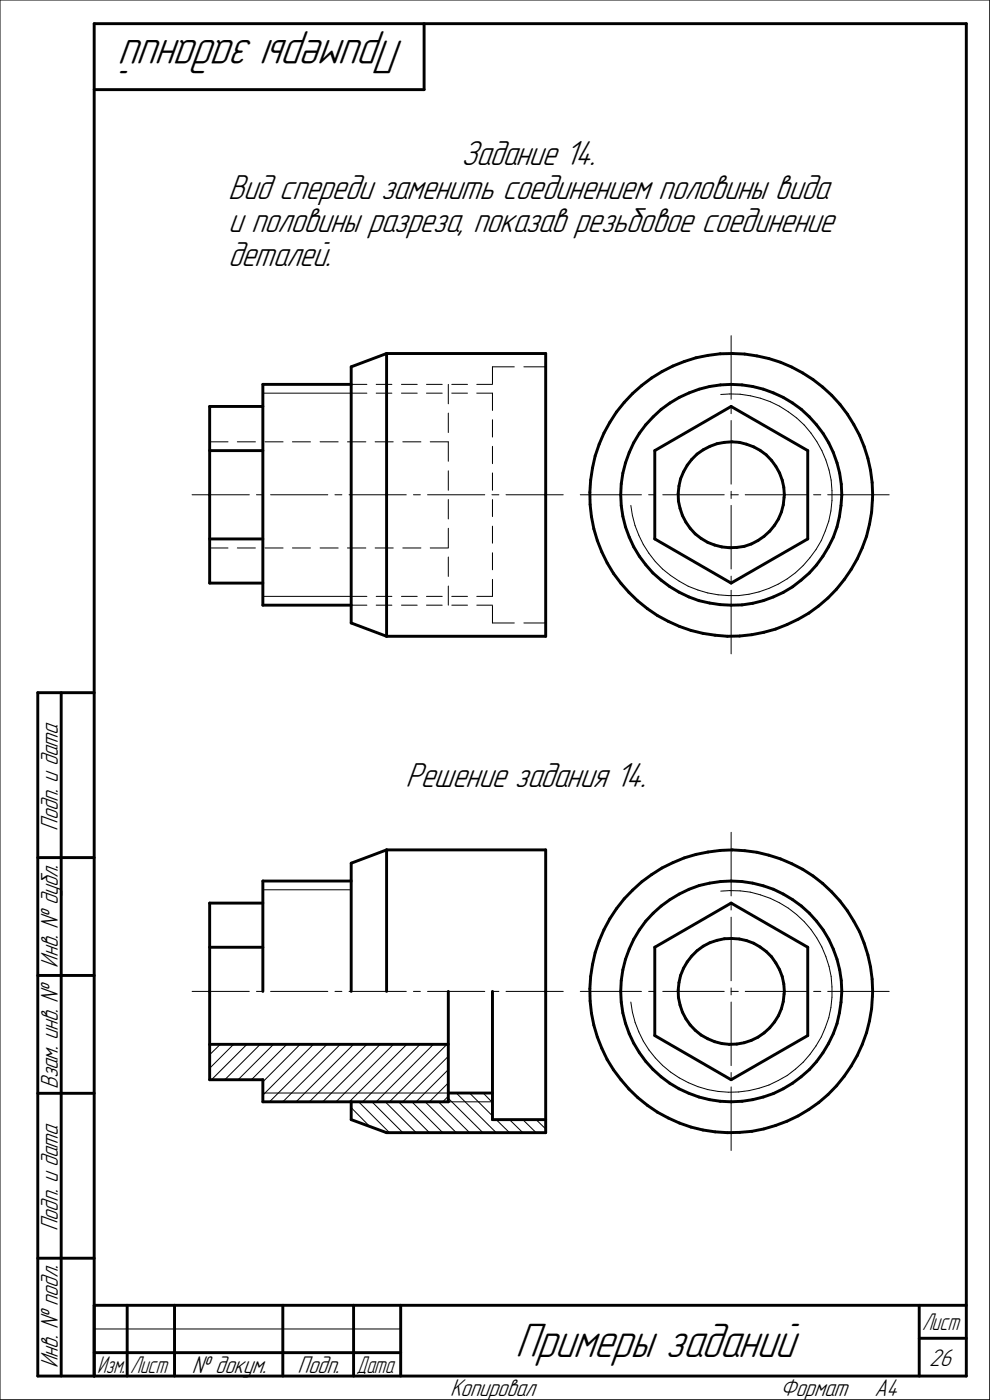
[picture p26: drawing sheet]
<svg xmlns="http://www.w3.org/2000/svg" width="210mm" height="297mm" viewBox="0 0 210 297" stroke-linecap="round" stroke-linejoin="round" font-family="sans-serif">
<defs><g id="words">
<g font-size="10.9">
<text x="85.7" y="8.5" transform="rotate(-180 85.7 8.5)">Примеры заданий</text>
<text x="109.3" y="288">Примеры заданий</text>
</g>
<g font-size="7.8">
<text x="97.9" y="35">Задание 14.</text>
<text x="48.4" y="42.1">Вид спереди заменить соединением половины вида</text>
<text x="48.4" y="49.3">и половины разреза, показав резьбовое соединение</text>
<text x="48.4" y="56.4">деталей.</text>
<text x="86" y="167">Решение задания 14.</text>
</g>
<g font-size="5.5">
<text x="12.3" y="176.2" transform="rotate(-90 12.3 176.2)">Подп. и дата</text>
<text x="12.3" y="205.3" transform="rotate(-90 12.3 205.3)">Инв. № дубл.</text>
<text x="12.3" y="231.1" transform="rotate(-90 12.3 231.1)">Взам. инв. №</text>
<text x="12.3" y="261.2" transform="rotate(-90 12.3 261.2)">Подп. и дата</text>
<text x="12.3" y="290.3" transform="rotate(-90 12.3 290.3)">Инв. № подл.</text>
<text x="40.7" y="291.3">№ докум.</text>
<text x="63.1" y="291.3">Подп.</text>
<text x="197.1" y="289.8">26</text>
<text x="95.5" y="296.3">Копировал</text>
<text x="165.5" y="296.3">Формат</text>
<text x="185.5" y="296.3">A4</text>
</g>
<g font-size="5.4">
<text x="195.6" y="282.3">Лист</text>
<text x="20.6" y="291.3">Изм.</text>
<text x="27.6" y="291.3">Лист</text>
<text x="75.6" y="291.3">Дата</text>
</g>
</g></defs>
<g fill="none" stroke="#000" stroke-width=".21">
<path d="M0 0v297zM0 0h210zM210 0v297zM104.5 77.8h4.6zM104.5 77.8v3.6zM111.1 77.8h4.7zM155.1 71.2v13.5zM44.5 93.8h3.9zM50.3 93.8h3.9zM55.8 83.4h18.7zM56.2 93.8h3.9zM62 93.8h3.9z"/>
<path d="M67.9 93.8h3.8zM73.7 93.8h3.9zM74.5 81.6h3.3zM74.5 83.4h3.3zM79.6 93.8h3.8zM79.8 81.6h3.3zM79.8 83.4h3.3zM85.2 81.6h3.3zM85.2 83.4h3.3zM85.5 93.8h3.8zM90.5 81.6h3.3zM90.5 83.4h3.3z"/>
<path d="M91.3 93.8h3.8zM95.1 81.6v4.1zM95.1 87.7v4.1zM95.1 93.8v4.1zM95.1 99.9v4.1zM95.8 81.6h3.4zM95.8 83.4h3.4zM101.1 81.6h3.4zM101.1 83.4h3.4zM104.5 83.4v3.7zM104.5 89.1v3.6zM104.5 94.7v3.7z"/>
<path d="M152.9 83.7l1.9-.1zM154.8 83.6l2.2 .1zM155.1 86.2v1.6zM155.1 89.2v13.5zM157 83.7l2.2 .3zM159.2 84l2.1 .5zM161.3 84.5l2.1 .7zM163.4 85.2l2 1zM165.4 86.2l1.8 1.2zM167.2 87.4l1.8 1.3zM169 88.7l1.6 1.5zM170.6 90.2l1.4 1.7z"/>
<path d="M172 91.9l1.3 1.8zM173.3 93.7l1.1 1.9zM174.4 95.6l.8 2zM175.2 97.6l.7 2.1zM175.9 99.7l.4 2.2zM40.8 105h12.1zM44.5 116.3h3.9zM50.3 116.3h3.9zM54.4 105h1.5zM56.2 116.3h3.9zM57.4 105h12.1zM62 116.3h3.9z"/>
<path d="M67.9 116.3h3.8zM71.1 105h1.4zM73.7 116.3h3.9zM74.1 105h12.1zM79.6 116.3h3.8zM85.5 116.3h3.8zM87.7 105h1.5zM90.7 105h12.1zM91.3 116.3h3.8zM95.1 106v4.1zM95.1 112.1v4.1zM95.1 118.2v4.1z"/>
<path d="M104.4 105h1.4zM104.5 100.4v3.6zM104.5 106v3.6zM104.5 111.6v3.7zM104.5 117.3v3.6zM107.4 105h12.1zM123.1 105h13zM133.8 107.2l.4 2.2zM134.2 109.4l.5 2.1zM134.7 111.5l.8 2.1zM135.5 113.6l1 1.9zM136.5 115.5l1.2 1.9z"/>
<path d="M137.6 105h1.5zM137.7 117.4l1.3 1.8zM139 119.2l1.5 1.5zM140.6 105h13zM155.1 105h1.5zM155.1 104.3v1.5zM155.1 107.2v13.5zM158.1 105h13zM171.8 118.4l-1.4 1.6zM172.6 105h1.5zM173.1 116.6l-1.3 1.8zM174.2 114.7l-1.1 1.9z"/>
<path d="M175.1 112.7l-.9 2zM175.6 105h13zM175.8 110.6l-.7 2.1zM176.3 108.4l-.5 2.2zM176.3 101.9l.2 2.2zM176.5 106.2l-.2 2.2zM176.5 104.1v2.1zM55.8 126.5h18.7zM74.5 128.4h3.3zM74.5 126.5h3.3zM79.8 128.4h3.3zM79.8 126.5h3.3z"/>
<path d="M85.2 128.4h3.3zM85.2 126.5h3.3zM90.5 128.4h3.3zM90.5 126.5h3.3zM95.1 124.3v4.1zM95.8 128.4h3.4zM95.8 126.5h3.4zM101.1 128.4h3.4zM101.1 126.5h3.4zM104.5 132.2h4.6zM104.5 122.9v3.6zM104.5 128.5v3.7z"/>
<path d="M111.1 132.2h4.7zM140.5 120.7l1.7 1.4zM142.2 122.1l1.9 1.2zM144.1 123.3l1.9 1.1zM146 124.4l2.1 .8zM148.1 125.2l2 .6zM150.1 125.8l2.2 .4zM152.3 126.2l2.2 .2zM154.5 126.4h2.2zM155.1 122.3v1.4zM155.1 125.3v13.4zM156.7 126.4l2.2-.3z"/>
<path d="M158.9 126.1l2.1-.5zM161 125.6l2.1-.7zM163.1 124.9l2-.9zM165.1 124l1.9-1.2zM167 122.8l1.8-1.3zM168.8 121.5l1.6-1.5zM155.1 176.6v13.5zM55.8 188.8h18.7zM152.9 189.1l1.9-.1zM154.8 189h2.2zM155.1 191.6v1.5zM155.1 194.6v13.5z"/>
<path d="M157 189l2.2 .3zM159.2 189.3l2.1 .6zM161.3 189.9l2.1 .7zM163.4 190.6l2 1zM165.4 191.6l1.8 1.1zM167.2 192.7l1.8 1.4zM169 194.1l1.6 1.5zM170.6 195.6l1.4 1.6zM172 197.2l1.3 1.8zM173.3 199l1.1 1.9zM40.8 210.4h12.1zM54.4 210.4h1.5z"/>
<path d="M57.4 210.4h12.1zM71.1 210.4h1.4zM74.1 210.4h12.1zM87.7 210.4h1.5zM90.7 210.4h12.1zM104.4 210.4h1.4zM107.4 210.4h12.1zM123.1 210.4h13zM133.8 212.6l.4 2.2zM134.2 214.8l.5 2.1zM134.7 216.9l.8 2zM135.5 218.9l1 2z"/>
<path d="M137.6 210.4h1.5zM140.6 210.4h13zM155.1 210.4h1.5zM155.1 209.6v1.5zM155.1 212.6v13.5zM158.1 210.4h13zM172.6 210.4h1.5zM174.4 200.9l.8 2.1zM175.1 218l-.9 2zM175.2 203l.7 2.1zM175.6 210.4h13zM175.8 216l-.7 2z"/>
<path d="M175.9 205.1l.4 2.1zM176.3 213.8l-.5 2.2zM176.3 207.2l.2 2.2zM176.5 211.6l-.2 2.2zM176.5 209.4v2.2zM44.5 226.7l5.1-5.1zM44.5 223.8l2.2-2.2zM44.9 229.1l7.5-7.5zM47.7 229.1l7.5-7.5zM50.5 229.1l7.5-7.5zM53.3 229.1l7.5-7.5zM55.8 231.9h39.3z"/>
<path d="M57.2 233.8l12.2-12.2zM62.8 233.8l12.2-12.2zM63.7 221.6l-7.9 8zM65.6 233.8l12.2-12.2zM66.5 221.6l-10.7 10.8zM68.5 233.8l12.2-12.2zM71.3 233.8l12.2-12.2zM72.2 221.6l-12.2 12.2zM74.1 233.8l12.2-12.2zM74.5 235l4 4zM76.1 233.8l6.5 6.5zM76.9 233.8l12.2-12.2z"/>
<path d="M78.9 233.8l6.6 6.5zM81.7 233.8l6.6 6.5zM82.6 233.8l12.2-12.2zM84.6 233.8l6.5 6.5zM85.5 233.8l9.6-9.7zM87.4 233.8l6.5 6.5zM88.3 233.8l6.8-6.8zM90.2 233.8l6.6 6.5zM91.1 233.8l4-4zM91.9 221.6l-12.1 12.2zM93 233.8l6.6 6.5zM93.9 233.8l1.2-1.2z"/>
<path d="M95.1 233.8h9.4zM95.1 233.1l7.3 7.2zM96.8 231.9l8.5 8.4zM99.6 231.9l4.9 4.9zM102.5 231.9l2 2.1zM105.3 237.6l2.8 2.7zM108.1 237.6l2.8 2.7zM110.9 237.6l2.8 2.7zM113.7 237.6l2.1 2zM136.5 220.9l1.2 1.9zM137.7 222.8l1.3 1.7zM139 224.5l1.5 1.6z"/>
<path d="M140.5 226.1l1.7 1.4zM142.2 227.5l1.9 1.2zM144.1 228.7l1.9 1zM146 229.7l2.1 .9zM148.1 230.6l2 .6zM150.1 231.2l2.2 .4zM152.3 231.6l2.2 .2zM154.5 231.8l2.2-.1zM155.1 227.6v1.5zM155.1 230.6v13.5zM156.7 231.7l2.2-.3zM158.9 231.4l2.1-.5z"/>
<path d="M161 230.9l2.1-.7zM163.1 230.2l2-.9zM165.1 229.3l1.9-1.1zM167 228.2l1.8-1.3zM168.8 226.9l1.6-1.5zM171.8 223.7l-1.4 1.7zM173.1 221.9l-1.3 1.8zM174.2 220l-1.1 1.9zM0 297h210zM20 282h65z"/>
</g>
<g fill="none" stroke="#000" stroke-width=".62">
<path d="M20 5v287zM20 5h185zM20 19h70zM90 5v14zM205 5v287zM74.5 77.8l7.5-2.8zM74.5 77.8v54.4zM82 75h33.8zM82 75v30zM115.8 75v30zM140.4 78.9l2.3-1.2zM142.7 77.7l2.5-1z"/>
<path d="M145.2 76.7l2.5-.8zM147.7 75.9l2.5-.5zM150.2 75.4l2.6-.3zM152.8 75.1l2.6-.1zM155.4 75l2.6 .1zM158 75.1l2.6 .4zM160.6 75.5l2.5 .6zM163.1 76.1l2.5 .8zM165.6 76.9l2.4 1zM168 77.9l2.3 1.2zM170.3 79.1l2.2 1.4zM44.5 86.2v18.8z"/>
<path d="M44.5 86.2h11.3zM44.5 95.6h11.3zM55.8 81.6h18.7zM55.8 81.6v46.8zM125.7 99.3l-.4 2.6zM126.3 96.7l-.6 2.6zM127.1 94.3l-.8 2.4zM128.1 91.9l-1 2.4zM129.4 89.6l-1.3 2.3zM130.8 87.4l-1.4 2.2zM132.4 85.4l-1.6 2zM132.7 98.2l-.6 2.2z"/>
<path d="M133.5 96l-.8 2.2zM134.2 83.5l1.9-1.7zM134.2 83.5l-1.8 1.9zM134.5 93.9l-1 2.1zM135.6 91.9l-1.1 2zM136.1 81.8l2.1-1.6zM137 90.1l-1.4 1.8zM138.2 80.2l2.2-1.3zM138.6 88.4l1.7-1.5zM138.6 88.4l-1.6 1.7zM138.9 95.6l16.2-9.4zM138.9 95.6v18.8z"/>
<path d="M140.3 86.9l1.8-1.4zM142.1 85.5l2-1.2zM144.1 84.3l2.1-.9zM145.8 98.7l-.8 1.4zM146.2 83.4l2.1-.8zM146.8 97.5l-1 1.2zM147.9 96.4l1.3-1zM147.9 96.4l-1.1 1.1zM148.3 82.6l2.2-.6zM149.2 95.4l1.4-.7zM150.5 82l2.4-.3zM150.6 94.7l1.5-.6z"/>
<path d="M152.1 94.1l1.6-.2zM152.9 81.7l2.2-.1zM153.7 93.9l1.6-.1zM155.1 81.6l2.3 .1zM155.1 86.2l16.3 9.4zM155.3 93.8l1.6 .1zM156.9 93.9l1.5 .4zM157.4 81.7l2.3 .3zM158.4 94.3l1.5 .5zM159.7 82l2.2 .6zM159.9 94.8l1.4 .8zM161.3 95.6l1.3 .9z"/>
<path d="M161.9 82.6l2.2 .8zM162.6 96.5l1.1 1.2zM163.7 97.7l.9 1.2zM164.1 83.4l2.1 .9zM164.6 98.9l.8 1.5zM166.2 84.3l1.9 1.2zM168.1 85.5l1.9 1.4zM170 86.9l1.7 1.5zM171.4 95.6v18.8zM171.7 88.4l1.5 1.7zM172.5 80.5l2 1.6zM173.2 90.1l1.4 1.9z"/>
<path d="M174.5 82.1l1.9 1.8zM174.6 92l1.2 2zM175.8 94l1 2zM176.4 83.9l1.8 1.9zM176.8 96l.8 2.2zM177.6 98.2l.5 2.2zM178.2 85.8l1.6 2.1zM179.8 87.9l1.3 2.2zM181.1 90.1l1.3 2.3zM182.4 92.4l.9 2.4zM183.3 94.8l.8 2.5zM184.1 97.3l.6 2.5z"/>
<path d="M184.7 99.8l.3 2.6zM44.5 105v18.7zM44.5 114.4h11.3zM82 105v30zM115.8 105v30zM125.1 104.5l.1 2.6zM125.2 107.1l.3 2.5zM125.3 101.9l-.2 2.6zM125.5 109.6l.5 2.6zM126 112.2l.7 2.5zM126.7 114.7l1 2.4zM127.7 117.1l1.1 2.3z"/>
<path d="M128.8 119.4l1.4 2.3zM131.7 105l.1 2.3zM131.8 102.7l-.1 2.3zM131.8 107.3l.3 2.3zM132.1 100.4l-.3 2.3zM132.1 109.6l.6 2.2zM132.7 111.8l.8 2.2zM133.5 114l1 2zM134.5 116l1.1 2zM135.6 118l1.4 1.8zM137 119.8l1.5 1.8zM138.9 114.4l16.2 9.3z"/>
<path d="M143.9 104.7v1.6zM143.9 106.3l.4 1.6zM144 103.1l-.1 1.6zM144.3 107.9l.5 1.5zM144.4 101.6l-.4 1.5zM144.8 109.4l.7 1.4zM145 100.1l-.6 1.5zM145.5 110.8l.9 1.3zM146.4 112.1l1.1 1.2zM147.5 113.3l1.2 .9zM148.7 114.2l1.4 .9zM150.1 115.1l1.5 .6z"/>
<path d="M151.6 115.7l1.5 .3zM153.1 116l1.6 .2zM154.7 116.2h1.6zM156.3 116.2l1.6-.3zM157.9 115.9l1.5-.5zM159.4 115.4l1.4-.7zM160.8 114.7l1.3-.9zM162.1 113.8l1.2-1.1zM164.3 111.5l-1 1.2zM165.2 110.1l-.9 1.4zM165.4 100.4l.5 1.5zM165.8 108.7l-.6 1.4z"/>
<path d="M165.9 101.9l.4 1.5zM166.2 107.1l-.4 1.6zM166.3 103.4l.1 1.6zM166.3 105.6l-.1 1.5zM166.4 105l-.1 .6zM173.2 119.9l-1.5 1.7zM174.6 118l-1.4 1.9zM175.8 116l-1.2 2zM176.8 114l-1 2zM177.6 111.8l-.8 2.2zM178.1 109.6l-.5 2.2zM178.1 100.4l.4 2.3z"/>
<path d="M178.4 107.3l-.3 2.3zM178.5 102.7l.1 2.3zM178.6 105l-.2 2.3zM178.6 105h.1M181.9 118.6l-1.3 2.2zM182.9 116.2l-1 2.4zM183.8 113.8l-.9 2.4zM184.5 111.3l-.7 2.5zM184.9 108.7l-.4 2.6zM185 102.4l.1 2.6zM185.1 106.1l-.2 2.6zM185.1 105v1.1z"/>
<path d="M44.5 123.7h11.3zM55.8 128.4h18.7zM74.5 132.2l7.5 2.8zM82 135h33.8zM130.2 121.7l1.5 2.1zM131.7 123.8l1.7 1.9zM133.4 125.7l1.9 1.8zM135.3 127.5l2 1.6zM137.3 129.1l2.2 1.5zM138.5 121.6l1.8 1.5zM139.5 130.6l2.3 1.3zM140.3 123.1l1.8 1.4z"/>
<path d="M141.8 131.9l2.4 1zM142.1 124.5l1.9 1.1zM144 125.6l2.1 1.1zM144.2 132.9l2.4 .9zM146.1 126.7l2.2 .8zM146.6 133.8l2.5 .6zM148.3 127.5l2.2 .5zM149.1 134.4l2.6 .4zM150.5 128l2.3 .3zM151.7 134.8l2.6 .2zM152.8 128.3l2.3 .1zM154.3 135h2.6z"/>
<path d="M155.1 128.4h2.3zM155.1 123.7l16.3-9.3zM156.9 135l2.6-.3zM157.4 128.4l2.3-.4zM159.5 134.7l2.6-.5zM159.7 128l2.2-.5zM161.9 127.5l2.2-.8zM162.1 134.2l2.4-.7zM164.1 126.7l2.1-1zM164.5 133.5l2.5-1zM166.2 125.7l1.9-1.2zM167 132.5l2.3-1.1z"/>
<path d="M168.1 124.5l1.9-1.4zM169.3 131.4l2.3-1.3zM170 123.1l1.7-1.5zM171.6 130.1l2.1-1.5zM173.7 128.6l2-1.7zM177.5 125l-1.8 1.9zM179.1 123l-1.6 2zM180.6 120.8l-1.5 2.2zM8 147v145zM8 147h12zM13 147v145zM8 182h12z"/>
<path d="M44.5 191.6v18.8zM44.5 191.6h11.3zM55.8 186.9h18.7zM55.8 186.9v23.5zM74.5 183.2l7.5-2.9zM74.5 183.2v27.2zM82 180.3h33.8zM82 180.3v30.1zM115.8 180.3v30.1zM127.1 199.6l-.8 2.5zM128.1 197.3l-1 2.3zM129.4 195l-1.3 2.3z"/>
<path d="M130.8 192.8l-1.4 2.2zM132.4 190.7l-1.6 2.1zM134.2 188.9l1.9-1.8zM134.2 188.9l-1.8 1.8zM134.5 199.3l-1 2.1zM135.6 197.3l-1.1 2zM136.1 187.1l2.1-1.5zM137 195.5l-1.4 1.8zM138.2 185.6l2.2-1.4zM138.6 193.8l1.7-1.6zM138.6 193.8l-1.6 1.7zM140.3 192.2l1.8-1.3z"/>
<path d="M140.4 184.2l2.3-1.2zM142.1 190.9l2-1.2zM142.7 183l2.5-1zM144.1 189.7l2.1-1zM145.2 182l2.5-.7zM146.2 188.7l2.1-.8zM147.7 181.3l2.5-.5zM148.3 187.9l2.2-.5zM150.2 180.8l2.6-.3zM150.5 187.4l2.4-.3zM152.1 199.5l1.6-.3zM152.8 180.5l2.6-.2z"/>
<path d="M152.9 187.1l2.2-.2zM153.7 199.2l1.6-.1zM155.1 186.9l2.3 .2zM155.1 191.6l16.3 9.4zM155.3 199.1l1.6 .1zM155.4 180.3l2.6 .2zM156.9 199.2l1.5 .4zM157.4 187.1l2.3 .3zM158 180.5l2.6 .3zM158.4 199.6l1.5 .6zM159.7 187.4l2.2 .6zM160.6 180.8l2.5 .7z"/>
<path d="M161.9 188l2.2 .7zM163.1 181.5l2.5 .8zM164.1 188.7l2.1 1zM165.6 182.3l2.4 1zM166.2 189.7l1.9 1.2zM168 183.3l2.3 1.2zM168.1 190.9l1.9 1.3zM170 192.2l1.7 1.6zM170.3 184.5l2.2 1.4zM171.7 193.8l1.5 1.7zM172.5 185.9l2 1.6zM173.2 195.5l1.4 1.8z"/>
<path d="M174.5 187.5l1.9 1.8zM174.6 197.3l1.2 2zM175.8 199.3l1 2.1zM176.4 189.3l1.8 1.9zM178.2 191.2l1.6 2.1zM179.8 193.3l1.3 2.2zM181.1 195.5l1.3 2.2zM182.4 197.7l.9 2.5zM8 207h12zM44.5 201h11.3zM44.5 210.4v18.7zM95.1 210.4v23.4z"/>
<path d="M104.5 210.4v27.2zM115.8 210.4v29.9zM125.1 209.8l.1 2.6zM125.2 212.4l.3 2.6zM125.3 207.2l-.2 2.6zM125.5 215l.5 2.5zM125.7 204.7l-.4 2.5zM126 217.5l.7 2.5zM126.3 202.1l-.6 2.6zM131.7 210.4l.1 2.2zM131.8 208.1l-.1 2.3zM131.8 212.6l.3 2.3z"/>
<path d="M132.1 205.8l-.3 2.3zM132.1 214.9l.6 2.2zM132.7 203.5l-.6 2.3zM132.7 217.1l.8 2.2zM133.5 201.4l-.8 2.1zM133.5 219.3l1 2.1zM138.9 201l16.2-9.4zM138.9 201v18.7zM138.9 219.7l16.2 9.4zM143.9 210.1v1.6zM143.9 211.7l.4 1.5zM144 208.5l-.1 1.6z"/>
<path d="M144.3 213.2l.5 1.6zM144.4 207l-.4 1.5zM144.8 214.8l.7 1.4zM145 205.5l-.6 1.5zM145.5 216.2l.9 1.3zM145.8 204.1l-.8 1.4zM146.4 217.5l1.1 1.1zM146.8 202.9l1.1-1.2zM146.8 202.9l-1 1.2zM147.5 218.6l1.2 1zM147.9 201.7l1.3-.9zM148.7 219.6l1.4 .8z"/>
<path d="M149.2 200.8l1.4-.8zM150.6 200l1.5-.5zM159.9 200.2l1.4 .7zM161.3 200.9l1.3 1zM162.1 219.2l1.2-1.1zM162.6 201.9l1.1 1.1zM163.7 203l.9 1.3zM164.3 216.9l-1 1.2zM164.6 204.3l.8 1.4zM165.2 215.5l-.9 1.4zM165.4 205.7l.5 1.5zM165.8 214l-.6 1.5z"/>
<path d="M165.9 207.2l.4 1.6zM166.2 212.5l-.4 1.5zM166.3 208.8l.1 1.6zM166.3 210.9l-.1 1.6zM166.4 210.4l-.1 .5zM171.4 201v18.7zM176.8 201.4l.8 2.1zM176.8 219.3l-1 2.1zM177.6 203.5l.5 2.3zM177.6 217.2l-.8 2.1zM178.1 214.9l-.5 2.3zM178.1 205.8l.4 2.3z"/>
<path d="M178.4 212.7l-.3 2.2zM178.5 208.1l.1 2.3zM178.6 210.4l-.2 2.3zM183.3 200.2l.8 2.4zM183.8 219.1l-.9 2.5zM184.1 202.6l.6 2.6zM184.5 216.6l-.7 2.5zM184.7 205.2l.3 2.6zM184.9 214l-.4 2.6zM185 207.8l.1 2.6zM185.1 211.4l-.2 2.6zM185.1 210.4v1z"/>
<path d="M8 232h12zM44.5 221.6h50.6zM44.5 229.1h11.3zM55.8 233.8h18.7zM55.8 229.1v4.7zM74.5 233.8h20.6zM74.5 237.6l7.5 2.7zM74.5 233.8v3.8zM95.1 231.9h9.4zM104.5 237.6h11.3zM126.7 220l1 2.4zM127.7 222.4l1.1 2.4z"/>
<path d="M128.8 224.8l1.4 2.2zM130.2 227l1.5 2.1zM131.7 229.1l1.7 2zM133.4 231.1l1.9 1.8zM134.5 221.4l1.1 2zM135.3 232.9l2 1.6zM135.6 223.4l1.4 1.8zM137 225.2l1.5 1.7zM137.3 234.5l2.2 1.5zM138.5 226.9l1.8 1.6zM139.5 236l2.3 1.2zM140.3 228.5l1.8 1.3z"/>
<path d="M141.8 237.2l2.4 1.1zM142.1 229.8l1.9 1.2zM144 231l2.1 1zM144.2 238.3l2.4 .9zM146.1 232l2.2 .8zM146.6 239.2l2.5 .6zM148.3 232.8l2.2 .5zM149.1 239.8l2.6 .4zM150.1 220.4l1.5 .6zM150.5 233.3l2.3 .4zM151.6 221l1.5 .4zM152.8 233.7l2.3 .1z"/>
<path d="M153.1 221.4l1.6 .2zM154.7 221.6l1.6-.1zM155.1 233.8l2.3-.1zM155.1 229.1l16.3-9.4zM156.3 221.5l1.6-.2zM157.4 233.7l2.3-.4zM157.9 221.3l1.5-.5zM159.4 220.8l1.4-.7zM159.7 233.3l2.2-.5zM160.8 220.1l1.3-.9zM161.9 232.8l2.2-.8zM162.1 239.6l2.4-.8z"/>
<path d="M164.1 232l2.1-1zM164.5 238.8l2.5-.9zM166.2 231l1.9-1.2zM167 237.9l2.3-1.1zM168.1 229.8l1.9-1.3zM169.3 236.8l2.3-1.4zM170 228.5l1.7-1.5zM171.6 235.4l2.1-1.4zM173.2 225.3l-1.5 1.7zM173.7 234l2-1.7zM174.6 223.4l-1.4 1.9zM175.8 221.4l-1.2 2z"/>
<path d="M177.5 230.4l-1.8 1.9zM179.1 228.4l-1.6 2zM180.6 226.2l-1.5 2.2zM181.9 224l-1.3 2.2zM182.9 221.6l-1 2.4zM82 240.3h33.8zM151.7 240.2l2.6 .1zM154.3 240.3h2.6zM156.9 240.3l2.6-.2zM159.5 240.1l2.6-.5zM8 267h12zM20 277h185z"/>
<path d="M20 277v15zM27 277v15zM37 277v15zM60 277v15zM75 277v15zM85 277v15zM195 277v15zM8 292h12zM20 292h185zM20 287h7zM27 287h10zM37 287h23z"/>
<path d="M60 287h15zM75 287h10zM195 284h10z"/>
</g>
<g fill="#fff" stroke="#fff" stroke-width=".21">
<path d="M97.9 29.4h32.1zM97.9 29.5h32.1zM97.9 29.5h32.1zM97.9 29.6h32.1zM97.9 29.6h32.1zM97.9 29.7h32.1zM97.9 29.7h32.1zM97.9 29.8h32.1zM97.9 29.9h32.1zM97.9 29.9h32.1zM97.9 30h32.1zM97.9 30h32.1zM97.9 30.1h32.1zM97.9 30.1h32.1zM97.9 30.2h32.1zM97.9 30.3h32.1zM97.9 30.3h32.1zM97.9 30.4h32.1zM97.9 30.4h32.1zM97.9 30.5h32.1zM97.9 30.5h32.1zM97.9 30.6h32.1zM97.9 30.6h32.1zM97.9 30.7h32.1zM97.9 30.8h32.1zM97.9 30.8h32.1zM97.9 30.9h32.1zM97.9 30.9h32.1zM97.9 31h32.1zM97.9 31h32.1zM97.9 31.1h32.1zM97.9 31.2h32.1zM97.9 31.2h32.1zM97.9 31.3h32.1zM97.9 31.3h32.1zM97.9 31.4h32.1zM97.9 31.4h32.1zM97.9 31.5h32.1zM97.9 31.6h32.1zM97.9 31.6h32.1zM97.9 31.7h32.1zM97.9 31.7h32.1zM97.9 31.8h32.1zM97.9 31.8h32.1zM97.9 31.9h32.1zM97.9 31.9h32.1zM97.9 32h32.1zM97.9 32.1h32.1zM97.9 32.1h32.1zM97.9 32.2h32.1zM97.9 32.2h32.1zM97.9 32.3h32.1zM97.9 32.3h32.1zM97.9 32.4h32.1zM97.9 32.5h32.1zM97.9 32.5h32.1zM97.9 32.6h32.1zM97.9 32.6h32.1zM97.9 32.7h32.1zM97.9 32.7h32.1zM97.9 32.8h32.1zM97.9 32.9h32.1zM97.9 32.9h32.1zM97.9 33h32.1zM97.9 33h32.1zM97.9 33.1h32.1zM97.9 33.1h32.1zM97.9 33.2h32.1zM97.9 33.2h32.1zM97.9 33.3h32.1zM97.9 33.4h32.1zM97.9 33.4h32.1zM97.9 33.5h32.1zM97.9 33.5h32.1zM97.9 33.6h32.1zM97.9 33.6h32.1zM97.9 33.7h32.1zM97.9 33.8h32.1zM97.9 33.8h32.1zM97.9 33.9h32.1zM97.9 33.9h32.1zM97.9 34h32.1zM97.9 34h32.1zM97.9 34.1h32.1zM97.9 34.1h32.1zM97.9 34.2h32.1zM97.9 34.3h32.1zM97.9 34.3h32.1zM97.9 34.4h32.1zM97.9 34.4h32.1zM97.9 34.5h32.1zM97.9 34.5h32.1zM97.9 34.6h32.1zM97.9 34.7h32.1zM97.9 34.7h32.1zM97.9 34.8h32.1zM97.9 34.8h32.1zM97.9 34.9h32.1zM97.9 34.9h32.1zM97.9 35h32.1zM97.9 35.1h32.1zM97.9 35.1h32.1zM97.9 35.2h32.1zM97.9 35.2h32.1zM97.9 35.3h32.1zM97.9 35.3h32.1zM97.9 35.4h32.1zM97.9 35.4h32.1zM97.9 35.5h32.1zM97.9 35.6h32.1zM97.9 35.6h32.1zM97.9 35.7h32.1zM97.9 35.7h32.1zM97.9 35.8h32.1zM97.9 35.8h32.1zM97.9 35.9h32.1zM97.9 36h32.1zM97.9 36h32.1zM97.9 36.1h32.1zM97.9 36.1h32.1zM97.9 36.2h32.1zM97.9 36.2h32.1zM97.9 36.3h32.1zM97.9 36.4h32.1zM97.9 36.4h32.1zM97.9 36.5h32.1z"/>
<path d="M48.4 36.5h131zM48.4 36.6h131zM48.4 36.6h131zM48.4 36.7h131zM48.4 36.7h131zM48.4 36.8h131zM48.4 36.9h131zM48.4 36.9h131zM48.4 37h131zM48.4 37h131zM48.4 37.1h131zM48.4 37.1h131zM48.4 37.2h131zM48.4 37.3h131zM48.4 37.3h131zM48.4 37.4h131zM48.4 37.4h131zM48.4 37.5h131zM48.4 37.5h131zM48.4 37.6h131zM48.4 37.6h131zM48.4 37.7h131zM48.4 37.8h131zM48.4 37.8h131zM48.4 37.9h131zM48.4 37.9h131zM48.4 38h131zM48.4 38h131zM48.4 38.1h131zM48.4 38.2h131zM48.4 38.2h131zM48.4 38.3h131zM48.4 38.3h131zM48.4 38.4h131zM48.4 38.4h131zM48.4 38.5h131zM48.4 38.6h131zM48.4 38.6h131zM48.4 38.7h131zM48.4 38.7h131zM48.4 38.8h131zM48.4 38.8h131zM48.4 38.9h131zM48.4 38.9h131zM48.4 39h131zM48.4 39.1h131zM48.4 39.1h131zM48.4 39.2h131zM48.4 39.2h131zM48.4 39.3h131zM48.4 39.3h131zM48.4 39.4h131zM48.4 39.5h131zM48.4 39.5h131zM48.4 39.6h131zM48.4 39.6h131zM48.4 39.7h131zM48.4 39.7h131zM48.4 39.8h131zM48.4 39.8h131zM48.4 39.9h131zM48.4 40h131zM48.4 40h131zM48.4 40.1h131zM48.4 40.1h131zM48.4 40.2h131zM48.4 40.2h131zM48.4 40.3h131zM48.4 40.4h131zM48.4 40.4h131zM48.4 40.5h131zM48.4 40.5h131zM48.4 40.6h131zM48.4 40.6h131zM48.4 40.7h131zM48.4 40.8h131zM48.4 40.8h131zM48.4 40.9h131zM48.4 40.9h131zM48.4 41h131zM48.4 41h131zM48.4 41.1h131zM48.4 41.1h131zM48.4 41.2h131zM48.4 41.3h131zM48.4 41.3h131zM48.4 41.4h131zM48.4 41.4h131zM48.4 41.5h131zM48.4 41.5h131zM48.4 41.6h131zM48.4 41.7h131zM48.4 41.7h131zM48.4 41.8h131zM48.4 41.8h131zM48.4 41.9h131zM48.4 41.9h131zM48.4 42h131zM48.4 42.1h131zM48.4 42.1h131zM48.4 42.2h131zM48.4 42.2h131zM48.4 42.3h131zM48.4 42.3h131zM48.4 42.4h131zM48.4 42.4h131zM48.4 42.5h131zM48.4 42.6h131zM48.4 42.6h131zM48.4 42.7h131zM48.4 42.7h131zM48.4 42.8h131zM48.4 42.8h131zM48.4 42.9h131zM48.4 43h131zM48.4 43h131zM48.4 43.1h131zM48.4 43.1h131zM48.4 43.2h131zM48.4 43.2h131zM48.4 43.3h131zM48.4 43.3h131zM48.4 43.4h131zM48.4 43.5h131zM48.4 43.5h131zM48.4 43.6h131zM48.4 43.6h131z"/>
<path d="M48.4 43.7h130zM48.4 43.7h130zM48.4 43.8h130zM48.4 43.9h130zM48.4 43.9h130zM48.4 44h130zM48.4 44h130zM48.4 44.1h130zM48.4 44.1h130zM48.4 44.2h130zM48.4 44.3h130zM48.4 44.3h130zM48.4 44.4h130zM48.4 44.4h130zM48.4 44.5h130zM48.4 44.5h130zM48.4 44.6h130zM48.4 44.6h130zM48.4 44.7h130zM48.4 44.8h130zM48.4 44.8h130zM48.4 44.9h130zM48.4 44.9h130zM48.4 45h130zM48.4 45h130zM48.4 45.1h130zM48.4 45.2h130zM48.4 45.2h130zM48.4 45.3h130zM48.4 45.3h130zM48.4 45.4h130zM48.4 45.4h130zM48.4 45.5h130zM48.4 45.6h130zM48.4 45.6h130zM48.4 45.7h130zM48.4 45.7h130zM48.4 45.8h130zM48.4 45.8h130zM48.4 45.9h130zM48.4 45.9h130zM48.4 46h130zM48.4 46.1h130zM48.4 46.1h130zM48.4 46.2h130zM48.4 46.2h130zM48.4 46.3h130zM48.4 46.3h130zM48.4 46.4h130zM48.4 46.5h130zM48.4 46.5h130zM48.4 46.6h130zM48.4 46.6h130zM48.4 46.7h130zM48.4 46.7h130zM48.4 46.8h130zM48.4 46.8h130zM48.4 46.9h130zM48.4 47h130zM48.4 47h130zM48.4 47.1h130zM48.4 47.1h130zM48.4 47.2h130zM48.4 47.2h130zM48.4 47.3h130zM48.4 47.4h130zM48.4 47.4h130zM48.4 47.5h130zM48.4 47.5h130zM48.4 47.6h130zM48.4 47.6h130zM48.4 47.7h130zM48.4 47.8h130zM48.4 47.8h130zM48.4 47.9h130zM48.4 47.9h130zM48.4 48h130zM48.4 48h130zM48.4 48.1h130zM48.4 48.1h130zM48.4 48.2h130zM48.4 48.3h130zM48.4 48.3h130zM48.4 48.4h130zM48.4 48.4h130zM48.4 48.5h130zM48.4 48.5h130zM48.4 48.6h130zM48.4 48.7h130zM48.4 48.7h130zM48.4 48.8h130zM48.4 48.8h130zM48.4 48.9h130zM48.4 48.9h130zM48.4 49h130zM48.4 49.1h130zM48.4 49.1h130zM48.4 49.2h130zM48.4 49.2h130zM48.4 49.3h130zM48.4 49.3h130zM48.4 49.4h130zM48.4 49.4h130zM48.4 49.5h130zM48.4 49.6h130zM48.4 49.6h130zM48.4 49.7h130zM48.4 49.7h130zM48.4 49.8h130zM48.4 49.8h130zM48.4 49.9h130zM48.4 50h130zM48.4 50h130zM48.4 50.1h130zM48.4 50.1h130zM48.4 50.2h130zM48.4 50.2h130zM48.4 50.3h130zM48.4 50.3h130zM48.4 50.4h130zM48.4 50.5h130zM48.4 50.5h130zM48.4 50.6h130zM48.4 50.6h130zM48.4 50.7h130zM48.4 50.7h130z"/>
<path d="M48.4 50.8h21.5zM48.4 50.9h21.5zM48.4 50.9h21.5zM48.4 51h21.5zM48.4 51h21.5zM48.4 51.1h21.5zM48.4 51.1h21.5zM48.4 51.2h21.5zM48.4 51.3h21.5zM48.4 51.3h21.5zM48.4 51.4h21.5zM48.4 51.4h21.5zM48.4 51.5h21.5zM48.4 51.5h21.5zM48.4 51.6h21.5zM48.4 51.6h21.5zM48.4 51.7h21.5zM48.4 51.8h21.5zM48.4 51.8h21.5zM48.4 51.9h21.5zM48.4 51.9h21.5zM48.4 52h21.5zM48.4 52h21.5zM48.4 52.1h21.5zM48.4 52.2h21.5zM48.4 52.2h21.5zM48.4 52.3h21.5zM48.4 52.3h21.5zM48.4 52.4h21.5zM48.4 52.4h21.5zM48.4 52.5h21.5zM48.4 52.5h21.5zM48.4 52.6h21.5zM48.4 52.7h21.5zM48.4 52.7h21.5zM48.4 52.8h21.5zM48.4 52.8h21.5zM48.4 52.9h21.5zM48.4 52.9h21.5zM48.4 53h21.5zM48.4 53.1h21.5zM48.4 53.1h21.5zM48.4 53.2h21.5zM48.4 53.2h21.5zM48.4 53.3h21.5zM48.4 53.3h21.5zM48.4 53.4h21.5zM48.4 53.5h21.5zM48.4 53.5h21.5zM48.4 53.6h21.5zM48.4 53.6h21.5zM48.4 53.7h21.5zM48.4 53.7h21.5zM48.4 53.8h21.5zM48.4 53.8h21.5zM48.4 53.9h21.5zM48.4 54h21.5zM48.4 54h21.5zM48.4 54.1h21.5zM48.4 54.1h21.5zM48.4 54.2h21.5zM48.4 54.2h21.5zM48.4 54.3h21.5zM48.4 54.4h21.5zM48.4 54.4h21.5zM48.4 54.5h21.5zM48.4 54.5h21.5zM48.4 54.6h21.5zM48.4 54.6h21.5zM48.4 54.7h21.5zM48.4 54.8h21.5zM48.4 54.8h21.5zM48.4 54.9h21.5zM48.4 54.9h21.5zM48.4 55h21.5zM48.4 55h21.5zM48.4 55.1h21.5zM48.4 55.1h21.5zM48.4 55.2h21.5zM48.4 55.3h21.5zM48.4 55.3h21.5zM48.4 55.4h21.5zM48.4 55.4h21.5zM48.4 55.5h21.5zM48.4 55.5h21.5zM48.4 55.6h21.5zM48.4 55.7h21.5zM48.4 55.7h21.5zM48.4 55.8h21.5zM48.4 55.8h21.5zM48.4 55.9h21.5zM48.4 55.9h21.5zM48.4 56h21.5zM48.4 56h21.5zM48.4 56.1h21.5zM48.4 56.2h21.5zM48.4 56.2h21.5zM48.4 56.3h21.5zM48.4 56.3h21.5zM48.4 56.4h21.5zM48.4 56.4h21.5zM48.4 56.5h21.5zM48.4 56.6h21.5zM48.4 56.6h21.5zM48.4 56.7h21.5zM48.4 56.7h21.5zM48.4 56.8h21.5zM48.4 56.8h21.5zM48.4 56.9h21.5zM48.4 57h21.5zM48.4 57h21.5zM48.4 57.1h21.5zM48.4 57.1h21.5zM48.4 57.2h21.5zM48.4 57.2h21.5zM48.4 57.3h21.5zM48.4 57.3h21.5zM48.4 57.4h21.5zM48.4 57.5h21.5zM48.4 57.5h21.5zM48.4 57.6h21.5zM48.4 57.6h21.5zM48.4 57.7h21.5zM48.4 57.7h21.5zM48.4 57.8h21.5zM48.4 57.9h21.5zM48.4 57.9h21.5z"/>
<path d="M86 161.4h54.8zM86 161.5h54.8zM86 161.5h54.8zM86 161.6h54.8zM86 161.7h54.8zM86 161.7h54.8zM86 161.8h54.8zM86 161.8h54.8zM86 161.9h54.8zM86 161.9h54.8zM86 162h54.8zM86 162.1h54.8zM86 162.1h54.8zM86 162.2h54.8zM86 162.2h54.8zM86 162.3h54.8zM86 162.3h54.8zM86 162.4h54.8zM86 162.4h54.8zM86 162.5h54.8zM86 162.6h54.8zM86 162.6h54.8zM86 162.7h54.8zM86 162.7h54.8zM86 162.8h54.8zM86 162.8h54.8zM86 162.9h54.8zM86 163h54.8zM86 163h54.8zM86 163.1h54.8zM86 163.1h54.8zM86 163.2h54.8zM86 163.2h54.8zM86 163.3h54.8zM86 163.4h54.8zM86 163.4h54.8zM86 163.5h54.8zM86 163.5h54.8zM86 163.6h54.8zM86 163.6h54.8zM86 163.7h54.8zM86 163.7h54.8zM86 163.8h54.8zM86 163.9h54.8zM86 163.9h54.8zM86 164h54.8zM86 164h54.8zM86 164.1h54.8zM86 164.1h54.8zM86 164.2h54.8zM86 164.3h54.8zM86 164.3h54.8zM86 164.4h54.8zM86 164.4h54.8zM86 164.5h54.8zM86 164.5h54.8zM86 164.6h54.8zM86 164.6h54.8zM86 164.7h54.8zM86 164.8h54.8zM86 164.8h54.8zM86 164.9h54.8zM86 164.9h54.8zM86 165h54.8zM86 165h54.8zM86 165.1h54.8zM86 165.2h54.8zM86 165.2h54.8zM86 165.3h54.8zM86 165.3h54.8zM86 165.4h54.8zM86 165.4h54.8zM86 165.5h54.8zM86 165.6h54.8zM86 165.6h54.8zM86 165.7h54.8zM86 165.7h54.8zM86 165.8h54.8zM86 165.8h54.8zM86 165.9h54.8zM86 165.9h54.8zM86 166h54.8zM86 166.1h54.8zM86 166.1h54.8zM86 166.2h54.8zM86 166.2h54.8zM86 166.3h54.8zM86 166.3h54.8zM86 166.4h54.8zM86 166.5h54.8zM86 166.5h54.8zM86 166.6h54.8zM86 166.6h54.8zM86 166.7h54.8zM86 166.7h54.8zM86 166.8h54.8zM86 166.8h54.8zM86 166.9h54.8zM86 167h54.8zM86 167h54.8zM86 167.1h54.8zM86 167.1h54.8zM86 167.2h54.8zM86 167.2h54.8zM86 167.3h54.8zM86 167.4h54.8zM86 167.4h54.8zM86 167.5h54.8zM86 167.5h54.8zM86 167.6h54.8zM86 167.6h54.8zM86 167.7h54.8zM86 167.8h54.8zM86 167.8h54.8zM86 167.9h54.8zM86 167.9h54.8zM86 168h54.8zM86 168h54.8zM86 168.1h54.8zM86 168.1h54.8zM86 168.2h54.8zM86 168.3h54.8zM86 168.3h54.8zM86 168.4h54.8zM86 168.4h54.8zM86 168.5h54.8z"/>
</g>
<use href="#words"/>
</svg>
